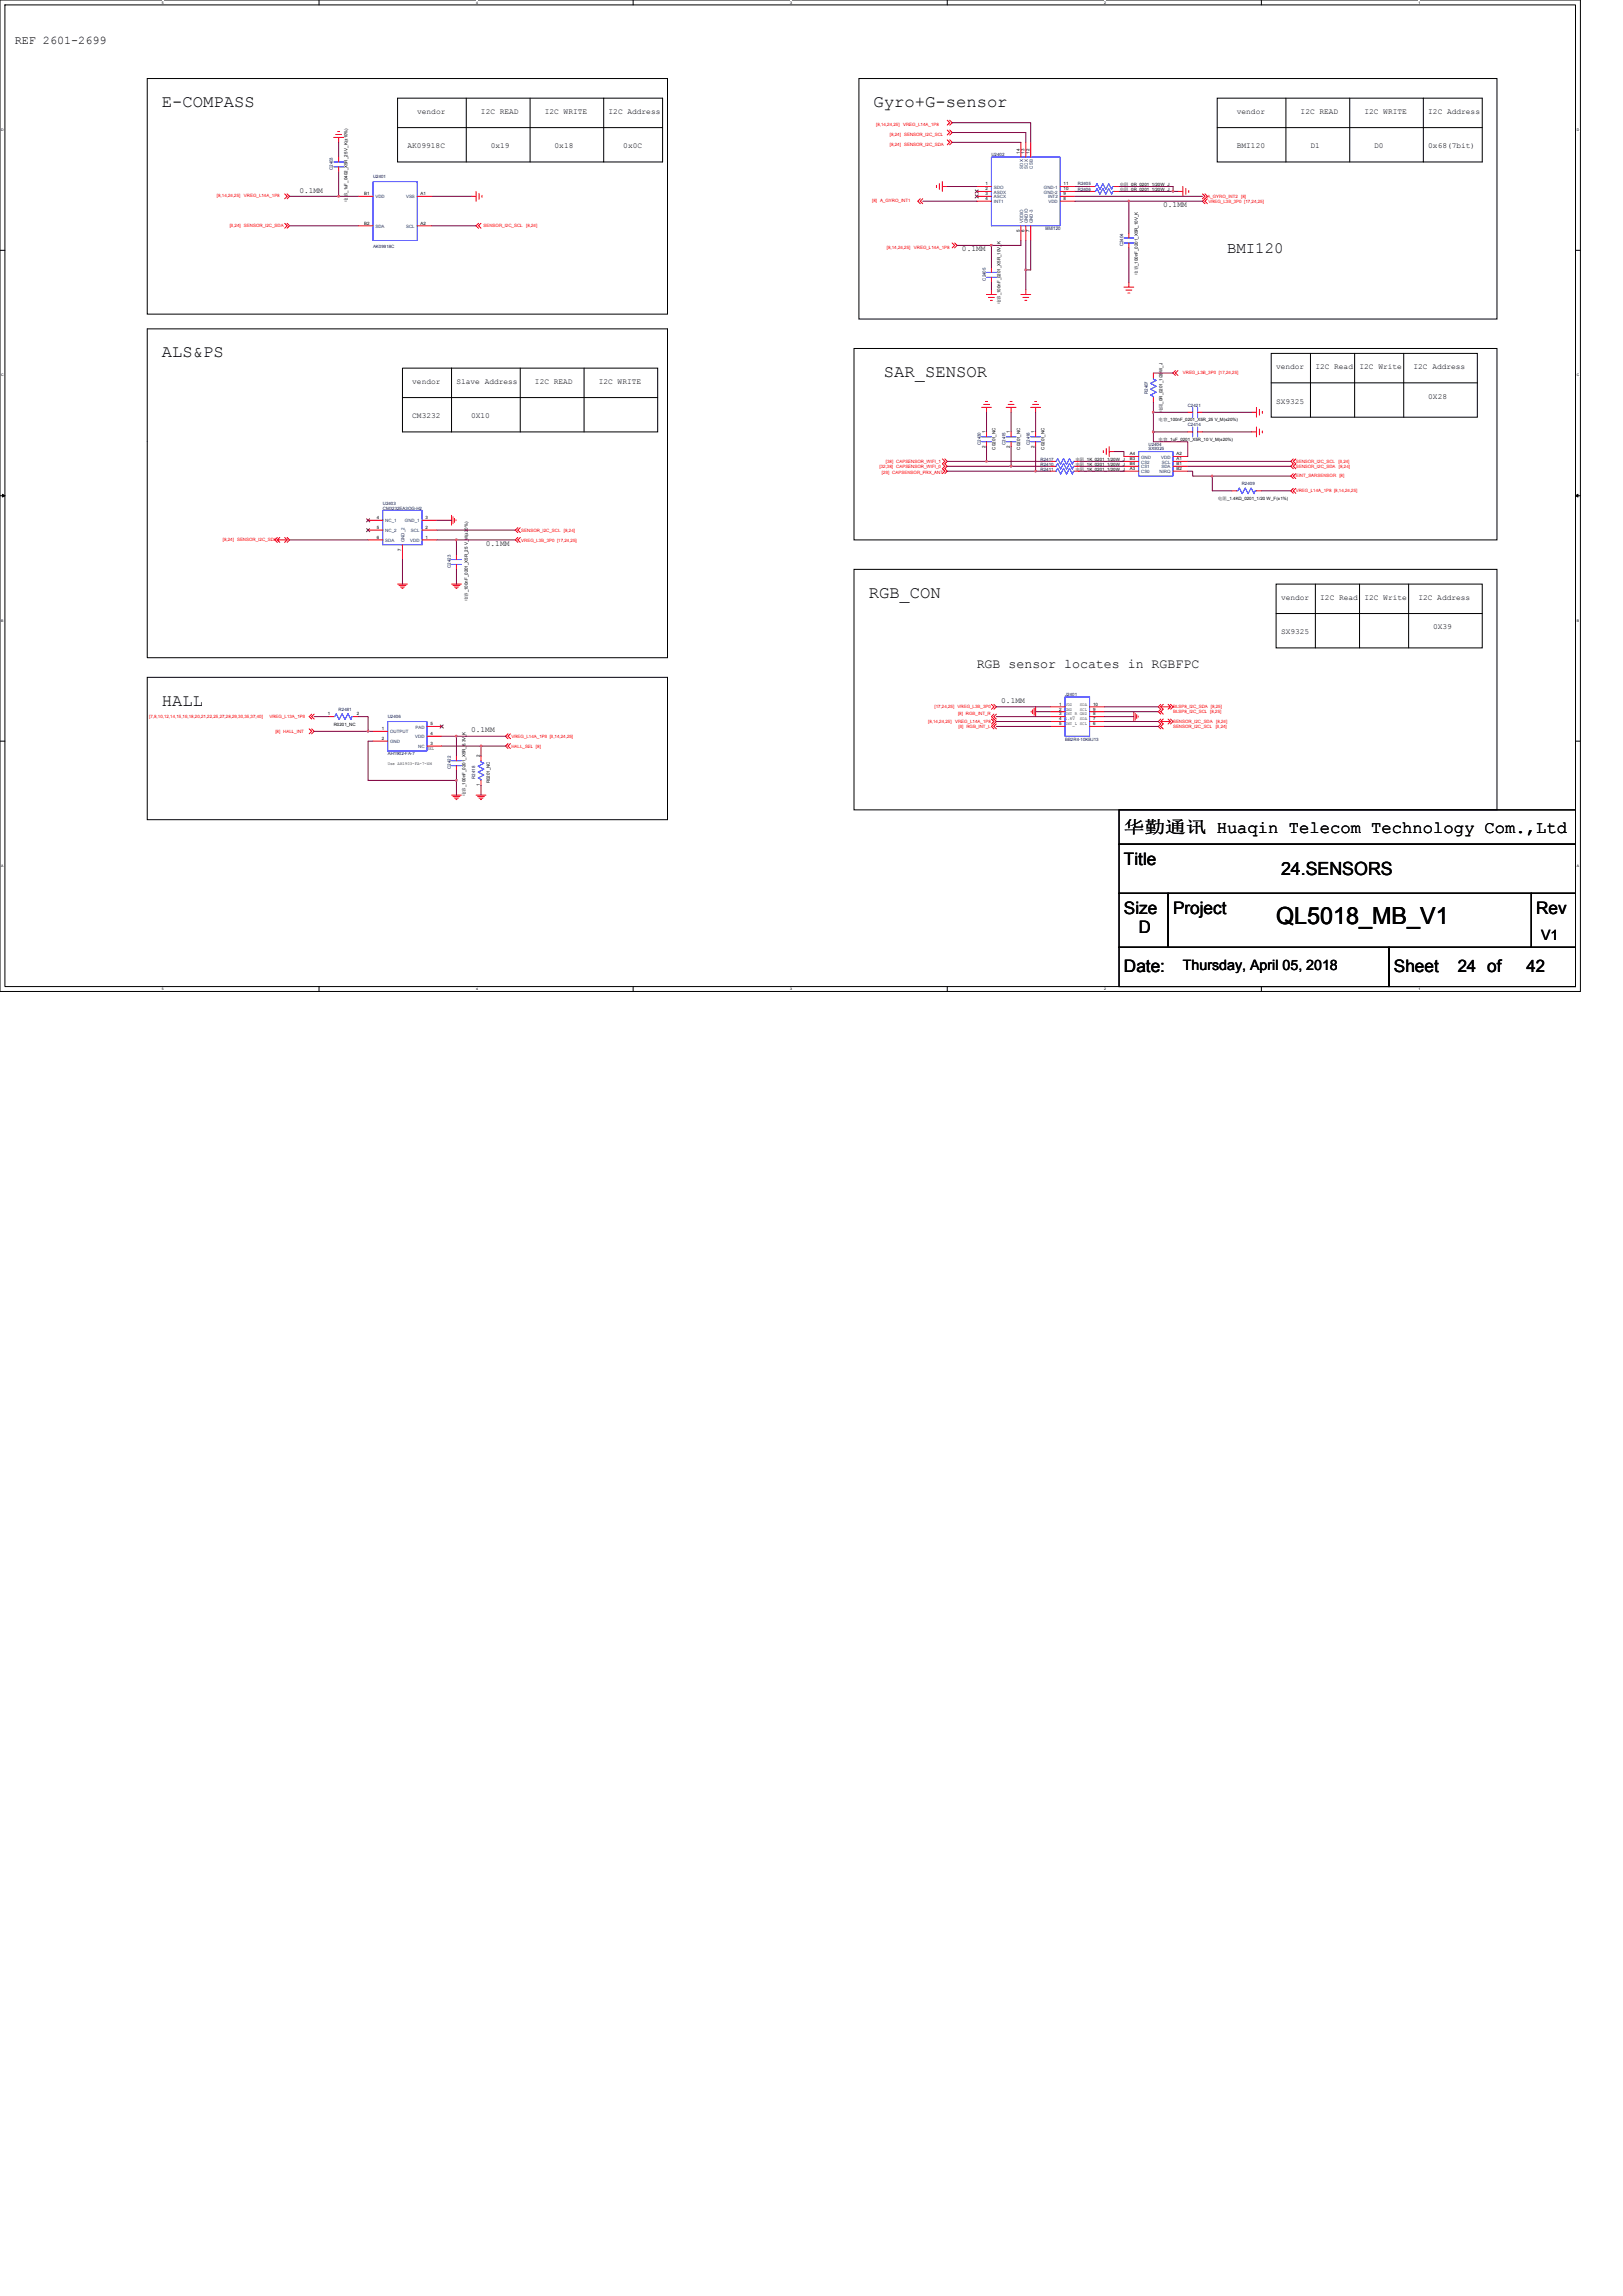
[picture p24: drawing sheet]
<svg xmlns="http://www.w3.org/2000/svg" width="210mm" height="297mm" viewBox="0 0 210 297" stroke-linecap="round" stroke-linejoin="round" font-family="sans-serif">
<defs><g id="words">
<text font-size="3" x="165.1" y="119.6">QL5018_MB_V1</text>
<text font-size="2.3" x="165.7" y="113.2">24.SENSORS</text>
<g font-size="2.2">
<text x="21" y="13.8">E-COMPASS</text>
<text x="113" y="13.8">Gyro+G-sensor</text>
<text x="21" y="46.2">ALS&amp;PS</text>
<text x="114.4" y="48.8">SAR_SENSOR</text>
<text x="112.4" y="77.3">RGB_CON</text>
<text x="21" y="91.3">HALL</text>
<text x="145.4" y="107.8">华勤通讯 Huaqin Telecom Technology Com.,Ltd</text>
<text x="145.4" y="111.8">Title</text>
<text x="145.4" y="118.2">Size</text>
<text x="151.8" y="118.2">Project</text>
<text x="198.8" y="118.2">Rev</text>
<text x="145.4" y="125.8">Date:</text>
<text x="147.3" y="120.7">D</text>
<text x="180.3" y="125.8">Sheet</text>
<text x="188.6" y="125.8">24 of</text>
<text x="197.5" y="125.8">42</text>
</g>
<text font-size="2" x="158.7" y="32.7">BMI120</text>
<g font-size="1.8">
<text x="153" y="125.5">Thursday, April 05, 2018</text>
<text x="199.4" y="121.7">V1</text>
</g>
<text font-size="1.7" x="126.4" y="86.4">RGB sensor locates in RGBFPC</text>
<text font-size="1.5" x="1.9" y="5.7">REF 2601-2699</text>
<g font-size="1">
<text x="54" y="14.8">vendor</text>
<text x="62.2" y="14.8">I2C READ</text>
<text x="70.5" y="14.8">I2C WRITE</text>
<text x="78.7" y="14.8">I2C Address</text>
<text x="160" y="14.8">vendor</text>
<text x="168.3" y="14.8">I2C READ</text>
<text x="176.5" y="14.8">I2C WRITE</text>
<text x="184.8" y="14.8">I2C Address</text>
<text x="52.7" y="19.2">AK09918C</text>
<text x="63.5" y="19.2">0x19</text>
<text x="71.8" y="19.2">0x18</text>
<text x="80.6" y="19.2">0x0C</text>
<text x="160" y="19.2">BMI120</text>
<text x="169.5" y="19.2">D1</text>
<text x="177.8" y="19.2">D0</text>
<text x="184.8" y="19.2">0x68(7bit)</text>
<text x="38.7" y="24.9">0.1MM</text>
<text x="150.5" y="26.8">0.1MM</text>
<text x="124.5" y="32.5">0.1MM</text>
<text x="165.1" y="47.8">vendor</text>
<text x="170.2" y="47.8">I2C Read</text>
<text x="175.9" y="47.8">I2C Write</text>
<text x="182.9" y="47.8">I2C Address</text>
<text x="53.3" y="49.7">vendor</text>
<text x="59.1" y="49.7">Slave Address</text>
<text x="69.2" y="49.7">I2C READ</text>
<text x="77.5" y="49.7">I2C WRITE</text>
<text x="165.1" y="52.2">SX9325</text>
<text x="184.8" y="51.6">0X28</text>
<text x="53.3" y="54.1">CM3232</text>
<text x="61" y="54.1">0X10</text>
<text x="62.9" y="70.6">0.1MM</text>
<text x="165.7" y="77.6">vendor</text>
<text x="170.8" y="77.6">I2C Read</text>
<text x="176.5" y="77.6">I2C Write</text>
<text x="183.5" y="77.6">I2C Address</text>
<text x="165.7" y="82.1">SX9325</text>
<text x="185.4" y="81.4">0X39</text>
<text x="61" y="94.8">0.1MM</text>
<text x="129.5" y="91">0.1MM</text>
</g>
<g font-size=".6" fill="#f00">
<text x="113.3" y="16.3">[8,14,24,25]</text>
<text x="115.1" y="17.6">[8,24]</text>
<text x="116.8" y="16.3">VREG_L14A_1P8</text>
<text x="117" y="17.6">SENSOR_I2C_SCL</text>
<text x="115.1" y="18.8">[8,24]</text>
<text x="117" y="18.8">SENSOR_I2C_SDA</text>
<text x="28.1" y="25.5">[8,14,24,25]</text>
<text x="29.7" y="29.3">[8,24]</text>
<text x="31.6" y="29.3">SENSOR_I2C_SDA</text>
<text x="31.6" y="25.5">VREG_L14A_1P8</text>
<text x="62.5" y="29.3">SENSOR_I2C_SCL</text>
<text x="68.1" y="29.3">[8,24]</text>
<text x="112.8" y="26.1">[8] A_GYRO_INT1</text>
<text x="156.2" y="25.6">A_GYRO_INT2</text>
<text x="156.3" y="26.3">VREG_L3B_3P0 [17,24,25]</text>
<text x="160.6" y="25.6">[8]</text>
<text x="114.7" y="32.2">[8,14,24,25]</text>
<text x="118.2" y="32.2">VREG_L14A_1P8</text>
<text x="153" y="48.4">VREG_L3B_3P0 [17,24,25]</text>
<text x="114.6" y="59.9">[38] CAPSENSOR_WIFI_1</text>
<text x="167.6" y="59.9">SENSOR_I2C_SCL</text>
<text x="173.2" y="59.9">[8,24]</text>
<text x="113.8" y="60.5">[32,38] CAPSENSOR_WIFI_0</text>
<text x="114.1" y="61.4">[29] CAPSENSOR_PRX_ANT</text>
<text x="167.6" y="60.5">SENSOR_I2C_SDA</text>
<text x="167.6" y="61.8">EINT_SARSENSOR</text>
<text x="167.6" y="63.7">VREG_L14A_1P8 [8,14,24,25]</text>
<text x="173.2" y="60.5">[8,24]</text>
<text x="173.3" y="61.8">[8]</text>
<text x="28.8" y="70">[8,24]</text>
<text x="30.7" y="70">SENSOR_I2C_SDA</text>
<text x="67.4" y="70.1">VREG_L3B_3P0 [17,24,25]</text>
<text x="67.4" y="68.8">SENSOR_I2C_SCL</text>
<text x="73" y="68.8">[8,24]</text>
<text x="19.3" y="92.9">[7,8,10,12,14,15,16,18,20,21,22,25,27,28,29,30,35,37,40]</text>
<text x="34.9" y="92.9">VREG_L13A_1P8</text>
<text x="35.6" y="94.8">[8] HALL_INT</text>
<text x="66.2" y="95.4">VREG_L14A_1P8 [8,14,24,25]</text>
<text x="120.1" y="93.5">[8,14,24,25]</text>
<text x="120.9" y="91.6">[17,24,25]</text>
<text x="123.6" y="93.5">VREG_L14A_1P8</text>
<text x="123.9" y="91.6">VREG_L3B_3P0</text>
<text x="124" y="92.5">[8] RGB_INT_R</text>
<text x="124" y="94.1">[8] RGB_INT_L</text>
<text x="151.8" y="92.2">BLSP8_I2C_SCL [8,25]</text>
<text x="151.8" y="91.6">BLSP8_I2C_SDA [8,25]</text>
<text x="151.8" y="94.1">SENSOR_I2C_SCL</text>
<text x="151.8" y="93.5">SENSOR_I2C_SDA</text>
<text x="157.3" y="94.1">[8,24]</text>
<text x="157.4" y="93.5">[8,24]</text>
<text x="66.2" y="96.8">HALL_SEL [8]</text>
</g>
<g font-size=".6" fill="#000080">
<text x="43.1" y="22" transform="rotate(-90 43.1 22)">C2403</text>
<text x="48.3" y="23.1">U2401</text>
<text x="128.3" y="20.2">U2402</text>
<text x="139.4" y="23.9">R2405</text>
<text x="135.3" y="29.8">BMI120</text>
<text x="139.4" y="24.7">R2406</text>
<text x="48.3" y="32">AK09918C</text>
<text x="145.3" y="31.9" transform="rotate(-90 145.3 31.9)">C2404</text>
<text x="127.5" y="36.3" transform="rotate(-90 127.5 36.3)">C2405</text>
<text x="148.5" y="51" transform="rotate(-90 148.5 51)">R2407</text>
<text x="153.7" y="52.6">C2421</text>
<text x="126.9" y="57.6" transform="rotate(-90 126.9 57.6)">C2430</text>
<text x="130.1" y="57.6" transform="rotate(-90 130.1 57.6)">C2415</text>
<text x="133.2" y="57.6" transform="rotate(-90 133.2 57.6)">C2416</text>
<text x="134.6" y="59.6">R2417</text>
<text x="148.6" y="58.2">SX9325</text>
<text x="148.6" y="57.7">U2404</text>
<text x="153.7" y="55.2">C2414</text>
<text x="49.5" y="65.3">U2403</text>
<text x="49.5" y="66">CM3232EA3OG-H2</text>
<text x="134.6" y="60.2">R2410</text>
<text x="134.6" y="60.9">R2411</text>
<text x="160.7" y="62.8">R2409</text>
<text x="58.3" y="73.5" transform="rotate(-90 58.3 73.5)">C2423</text>
<text x="43.8" y="92">R2481</text>
<text x="50.2" y="92.9">U2406</text>
<text x="137.8" y="90.1">J2401</text>
<text x="137.8" y="95.8">BB2R4-10KBJ13</text>
<text x="50.2" y="97.7">AH1902-FA-7</text>
<text x="58.3" y="99.5" transform="rotate(-90 58.3 99.5)">C2422</text>
<text x="61.5" y="100.8" transform="rotate(-90 61.5 100.8)">R2418</text>
</g>
<g font-size=".6">
<text x="127.5" y="24">1</text>
<text x="131.9" y="19.9" transform="rotate(-90 131.9 19.9)">14</text>
<text x="132.6" y="19.9" transform="rotate(-90 132.6 19.9)">13</text>
<text x="133.2" y="19.9" transform="rotate(-90 133.2 19.9)">12</text>
<text x="137.6" y="24">11</text>
<text x="45" y="26.1" transform="rotate(-90 45 26.1)">电容_1uF_0402_X5R_25 V_K(±10%)</text>
<text x="47.1" y="25.3">B1</text>
<text x="47.1" y="29.1">B2</text>
<text x="54.4" y="29.1">A2</text>
<text x="54.4" y="25.3">A1</text>
<text x="127.5" y="24.6">2</text>
<text x="127.5" y="25.3">3</text>
<text x="127.5" y="25.9">4</text>
<text x="131.9" y="30" transform="rotate(-90 131.9 30)">5</text>
<text x="132.6" y="30" transform="rotate(-90 132.6 30)">6</text>
<text x="133.2" y="30" transform="rotate(-90 133.2 30)">7</text>
<text x="137.6" y="25.9">8</text>
<text x="137.6" y="25.3">9</text>
<text x="137.6" y="24.6">10</text>
<text x="144.9" y="24">电阻_0R_0201_1/20W_J</text>
<text x="144.9" y="24.7">电阻_0R_0201_1/20W_J</text>
<text x="147.2" y="35.6" transform="rotate(-90 147.2 35.6)">电容_100nF_0201_X5R_10V_K</text>
<text x="129.4" y="39.4" transform="rotate(-90 129.4 39.4)">电容_100nF_0201_X5R_10V_K</text>
<text x="150.4" y="53.4" transform="rotate(-90 150.4 53.4)">电阻_0R_0201_1/20W_J</text>
<text x="127.5" y="57.9" transform="rotate(-90 127.5 57.9)">2</text>
<text x="127.5" y="56.1" transform="rotate(-90 127.5 56.1)">1</text>
<text x="128.8" y="58.2" transform="rotate(-90 128.8 58.2)">C0201_NC</text>
<text x="130.7" y="57.9" transform="rotate(-90 130.7 57.9)">2</text>
<text x="130.7" y="56.1" transform="rotate(-90 130.7 56.1)">1</text>
<text x="132" y="58.2" transform="rotate(-90 132 58.2)">C0201_NC</text>
<text x="133.8" y="57.9" transform="rotate(-90 133.8 57.9)">2</text>
<text x="133.8" y="56.1" transform="rotate(-90 133.8 56.1)">1</text>
<text x="135.1" y="58.2" transform="rotate(-90 135.1 58.2)">C0201_NC</text>
<text x="139.1" y="59.6">电阻_1K_0201_1/20W_J</text>
<text x="146.2" y="59.5">B3</text>
<text x="146.2" y="58.9">A4</text>
<text x="149.9" y="57.1">电容_1uF_0201_X5R_10 V_M(±20%)</text>
<text x="149.9" y="54.5">电容_100nF_0201_X5R_25 V_M(±20%)</text>
<text x="152.2" y="58.9">A2</text>
<text x="152.2" y="59.5">A1</text>
<text x="139.1" y="60.2">电阻_1K_0201_1/20W_J</text>
<text x="139.1" y="60.9">电阻_1K_0201_1/20W_J</text>
<text x="146.2" y="60.2">B4</text>
<text x="146.2" y="60.8">A3</text>
<text x="152.2" y="60.2">B1</text>
<text x="152.2" y="60.8">B2</text>
<text x="157.6" y="64.7">电阻_1.4KΩ_0201_1/20 W_F(±1%)</text>
<text x="48.8" y="67.2">4</text>
<text x="48.8" y="69.7">6</text>
<text x="48.8" y="68.4">5</text>
<text x="51.9" y="71.2" transform="rotate(-90 51.9 71.2)">7</text>
<text x="55.1" y="69.7">1</text>
<text x="55.1" y="67.2">3</text>
<text x="55.1" y="68.4">2</text>
<text x="60.5" y="77.8" transform="rotate(-90 60.5 77.8)">电容_100nF_0201_X5R_25 V_M(±20%)</text>
<text x="42.4" y="92.6">1</text>
<text x="43.2" y="93.9">R0201_NC</text>
<text x="46.2" y="92.6">2</text>
<text x="49.4" y="94.5">1</text>
<text x="49.4" y="95.7">2</text>
<text x="55.7" y="95.1">4</text>
<text x="55.7" y="93.8">5</text>
<text x="137" y="91.3">1</text>
<text x="137" y="91.9">2</text>
<text x="137" y="92.6">3</text>
<text x="137" y="93.2">4</text>
<text x="137" y="93.8">5</text>
<text x="137.8" y="91.3">VDD</text>
<text x="137.8" y="91.9">GND</text>
<text x="137.8" y="93.2">1.8V</text>
<text x="137.8" y="92.6">INT_R GND</text>
<text x="137.8" y="93.8">INT_L SCL</text>
<text x="139.7" y="91.3">SDA</text>
<text x="139.7" y="91.9">SCL</text>
<text x="139.7" y="93.2">SDA</text>
<text x="141.4" y="93.8">6</text>
<text x="141.4" y="93.2">7</text>
<text x="141.4" y="92.6">8</text>
<text x="141.4" y="91.9">9</text>
<text x="141.4" y="91.3">10</text>
<text x="50.2" y="98.9">Use AH1903-FA-7-XM</text>
<text x="55.2" y="97">SEL</text>
<text x="55.7" y="96.4">3</text>
<text x="62.1" y="101.7" transform="rotate(-90 62.1 101.7)">1</text>
<text x="62.1" y="98" transform="rotate(-90 62.1 98)">2</text>
<text x="63.4" y="101.3" transform="rotate(-90 63.4 101.3)">R0201_NC</text>
<text x="60.2" y="103" transform="rotate(-90 60.2 103)">电容_100nF_0201_X5R_6.3V_K</text>
</g>
<g font-size=".6" fill="#004080">
<text x="132.4" y="21.8" transform="rotate(-90 132.4 21.8)">SDX</text>
<text x="133" y="21.8" transform="rotate(-90 133 21.8)">SCX</text>
<text x="133.6" y="21.8" transform="rotate(-90 133.6 21.8)">CSB</text>
<text x="48.6" y="25.7">VDD</text>
<text x="48.6" y="29.5">SDA</text>
<text x="52.5" y="29.5">SCL</text>
<text x="52.5" y="25.7">VSS</text>
<text x="128.6" y="24.4">SDO</text>
<text x="128.6" y="25">ASDX</text>
<text x="128.6" y="25.7">ASCX</text>
<text x="128.6" y="26.3">INT1</text>
<text x="132.4" y="28.9" transform="rotate(-90 132.4 28.9)">VDDIO</text>
<text x="133" y="28.9" transform="rotate(-90 133 28.9)">GNDIO</text>
<text x="133.6" y="28.9" transform="rotate(-90 133.6 28.9)">GND-3</text>
<text x="135.1" y="25">GND-2</text>
<text x="135.1" y="24.4">GND-1</text>
<text x="135.6" y="25.7">INT2</text>
<text x="135.6" y="26.3">VDD</text>
<text x="147.6" y="60">CS2</text>
<text x="147.6" y="59.3">GND</text>
<text x="150.2" y="59.3">VDD</text>
<text x="150.3" y="60">SCL</text>
<text x="147.6" y="60.6">CS1</text>
<text x="147.6" y="61.2">CS0</text>
<text x="150" y="61.2">NIRQ</text>
<text x="150.3" y="60.6">SDA</text>
<text x="49.8" y="67.6">NC_1</text>
<text x="49.8" y="70.1">SDA</text>
<text x="49.8" y="68.9">NC_2</text>
<text x="52.3" y="70.2" transform="rotate(-90 52.3 70.2)">GND_2</text>
<text x="52.4" y="67.6">GND_1</text>
<text x="53.1" y="70.1">VDD</text>
<text x="53.2" y="68.9">SCL</text>
<text x="50.5" y="94.9">OUTPUT</text>
<text x="53.7" y="95.5">VDD</text>
<text x="53.8" y="94.3">PAD</text>
<text x="50.5" y="96.2">GND</text>
<text x="54.1" y="96.8">NC</text>
</g>
<g font-size=".5">
<text x="21" y=".5">5</text>
<text x="61.6" y=".5">4</text>
<text x="102.2" y=".5">3</text>
<text x="142.9" y=".5">2</text>
<text x="183.5" y=".5">1</text>
<text x=".2" y="16.9">D</text>
<text x="204" y="16.9">D</text>
<text x=".2" y="48.7">C</text>
<text x="204" y="48.7">C</text>
<text x=".2" y="80.4">B</text>
<text x="204" y="80.4">B</text>
<text x=".2" y="112.2">A</text>
<text x="204" y="112.2">A</text>
<text x="21" y="128.1">5</text>
<text x="61.6" y="128.1">4</text>
<text x="102.2" y="128.1">3</text>
<text x="142.9" y="128.1">2</text>
<text x="183.5" y="128.1">1</text>
</g>
</g></defs>
<path d="M0 0h204.5v128.3h-204.5zM.6 .6h203.2v127h-203.2z" fill="none" stroke="#000" stroke-width=".13"/>
<g fill="#fff">
<path d="M21 .1h.2v.5h-.2z"/>
<path d="M21 127.7h.2v.5h-.2z"/>
</g>
<path d="M41.3 0v.6M41.3 127.6v.7" fill="none" stroke="#000" stroke-width=".13"/>
<g fill="#fff">
<path d="M61.6 .1h.2v.5h-.2z"/>
<path d="M61.6 127.7h.2v.5h-.2z"/>
</g>
<path d="M81.9 0v.6M81.9 127.6v.7" fill="none" stroke="#000" stroke-width=".13"/>
<g fill="#fff">
<path d="M102.2 .1h.3v.5h-.3z"/>
<path d="M102.2 127.7h.3v.5h-.3z"/>
</g>
<path d="M122.6 0v.6M122.6 127.6v.7" fill="none" stroke="#000" stroke-width=".13"/>
<g fill="#fff">
<path d="M142.9 .1h.2v.5h-.2z"/>
<path d="M142.9 127.7h.2v.5h-.2z"/>
</g>
<path d="M163.2 0v.6M163.2 127.6v.7" fill="none" stroke="#000" stroke-width=".13"/>
<g fill="#fff">
<path d="M183.5 .1h.3v.5h-.3z"/>
<path d="M183.5 127.7h.3v.5h-.3z"/>
<path d="M.2 16.5h.3v.5h-.3z"/>
<path d="M204 16.5h.3v.5h-.3z"/>
<path d="M.2 48.3h.3v.5h-.3z"/>
<path d="M204 48.3h.3v.5h-.3z"/>
</g>
<path d="M0 32.4h.6M203.8 32.4h.7" fill="none" stroke="#000" stroke-width=".13"/>
<g fill="#fff">
<path d="M.2 80h.3v.5h-.3z"/>
<path d="M204 80h.3v.5h-.3z"/>
</g>
<path d="M0 64.1h.6M203.8 64.1h.7" fill="none" stroke="#000" stroke-width=".13"/>
<path d="M.3 63.9l.3 .2-.3 .2zM203.8 64.1l.4-.2v.4z" fill="#000" stroke="#000" stroke-width=".13"/>
<g fill="#fff">
<path d="M.2 111.8h.2v.5h-.2z"/>
<path d="M204 111.8h.3v.5h-.3z"/>
</g>
<g fill="none" stroke="#000" stroke-width=".13">
<path d="M19 10.2h67.4v30.4h-67.4zM51.4 12.7h26.7v8.3h-26.7zM51.4 16.5h34.3M60.3 12.7v8.3M68.6 12.7v8.3M78.1 12.7h7.6v8.3h-7.6M111.1 10.2h82.6v31.1h-82.6zM157.5 12.7h26.6v8.3h-26.6zM157.5 16.5h34.3M166.4 12.7v8.3M174.6 12.7v8.3M184.1 12.7h7.7v8.3h-7.7"/>
<path d="M19 42.5h67.4v42.6h-67.4zM58.4 47.6h26.7v8.3h-26.7zM58.4 47.6h-6.3v8.3h6.3M67.3 47.6v8.3M75.6 47.6v8.3M85.1 51.4h-33M110.5 45.1h83.2v24.7h-83.2zM164.5 45.7h26.6v8.3h-26.6zM164.5 49.5h26.6M169.5 45.7v8.3M175.3 45.7v8.3M181.6 45.7v8.3"/>
<path d="M110.5 73.7h83.2v31.1h-83.2zM165.1 75.6h26.7v8.2h-26.7zM165.1 79.4h26.7M170.2 75.6v8.2M175.9 75.6v8.2M182.2 75.6v8.2M0 95.9h.6M19 87.6h67.4v18.4h-67.4zM203.8 95.9h.7M144.8 109.2h59v6.4h-59zM144.8 104.8h59v4.4h-59zM144.8 115.6h6.3v7h-6.3z"/>
<path d="M151.1 115.6h47v7h-47zM198.1 115.6h5.7v7h-5.7zM144.8 122.6h34.9v5h-34.9zM179.7 122.6h24.1v5h-24.1z"/>
</g>
<g fill="none" stroke="#f00" stroke-width=".13">
<path d="M43.2 17.8h1.3M43.4 17.4h.8M43.7 17h.2M43.8 17.8v.6M122.6 18.1l.3 .3-.3 .3M122.6 16.8l.3 .3-.3 .4M122.6 15.6l.3 .3-.3 .3M122.9 18.1l.3 .3-.3 .3M122.9 16.8l.3 .3-.3 .4M122.9 15.6l.3 .3-.3 .3M132.1 18.4v1.9M132.7 18.4v1.9"/>
<path d="M133.3 18.4v1.9M36.8 28.9l.3 .3-.3 .3M36.8 25.1l.3 .3-.3 .3M37.1 28.9l.4 .3-.4 .3M37.1 25.1l.4 .3-.4 .3M43.8 20.3v.7M43.8 21.6v.6M46.4 25.4h1.9M46.4 29.2h1.9M54 29.2h1.9M54 25.4h1.9M61 25.4h.6"/>
<path d="M61.6 24.8v1.2M61.9 28.9l-.3 .3 .3 .3M62 25v.8M62.2 28.9l-.3 .3 .3 .3M62.4 25.3v.2M119.1 25.7l-.4 .3 .4 .4M119.4 25.7l-.3 .3 .3 .4M121.2 24v.3M121.5 23.7v.8M121.9 24.1h.7M121.9 23.5v1.3M123.2 31.4l.3 .3-.3 .4"/>
<path d="M123.5 31.4l.3 .3-.3 .4M126.4 24.1h1.9M126.4 24.8h1.9M126.4 25.4h1.9M126.4 26h1.9M127.6 38.1h1.3M127.9 38.5h.8M128.1 38.9h.3M128.3 37.5v.6M128.3 34.6v.6M128.3 35.9v.6M132.1 29.2v1.9"/>
<path d="M132.1 38.1h1.3M132.3 38.5h.8M132.6 38.9h.2M132.7 37.5v.6M132.7 29.2v1.9M133.3 29.2v1.9M137.2 26h1.9M137.2 25.4h1.9M137.2 24.8h1.9M137.2 24.1h1.9M141 24.1h.6M141 24.8h.6"/>
<path d="M144.1 24.1h.7M144.1 24.8h.7M145.4 37.1h1.3M145.7 37.5h.7M145.9 37.9h.3M146 30.2v.6M146 31.4v.7M146.1 36.5v.6M152.4 24.8h.6M153 24.1v1.3M153.4 24.4v.7M153.8 24.6v.3"/>
<path d="M155.6 25.1l.3 .3-.3 .3M155.9 25.1l.3 .3-.6 .6 .3 .4M156.2 25.7l-.3 .3 .3 .4M121.9 59.4l.3 .3-.3 .3 .3 .3-.3 .3 .3 .4-.3 .3M122.2 59.4l.4 .3-.4 .3 .4 .3-.4 .3 .4 .4-.4 .3M127 52.7h1.3M127.3 52.3h.7M127.5 51.9h.3M127.6 55.9v.6M127.6 57.1v.7M127.6 52.7v.6M130.2 52.7h1.2"/>
<path d="M130.4 52.3h.8M130.7 51.9h.2M130.8 55.9v.6M130.8 57.1v.7M130.8 52.7v.6M133.4 52.7h1.2M133.6 52.3h.8M133.9 51.9h.2M134 55.9v.6M134 57.1v.7M134 52.7v.6M135.9 59.7h.6"/>
<path d="M139.1 59.7h.6M142.7 58.3v.2M143.1 58v.8M143.5 58.4h.6M143.5 57.8v1.3M145.4 59.7h1.9M145.4 59.1h1.9M149.2 51.4v.7M149.2 48.3v.6M151.8 59.1h1.9M151.8 59.7h1.9M152.1 47.9l-.3 .4 .3 .3"/>
<path d="M152.4 47.9l-.3 .4 .3 .3M153.7 55.9h.6M153.7 53.3h.6M154.9 55.9h.7M154.9 53.3h.7M161.9 53.3h.7M161.9 55.9h.7M162.6 52.7v1.3M162.6 55.2v1.3M162.9 53v.7M162.9 55.5v.8M163.3 53.2v.3"/>
<path d="M163.3 55.8v.2M167.3 59.4l-.3 .3 .3 .3-.3 .3 .3 .3M167.6 59.4l-.3 .3 .3 .3-.3 .3 .3 .3M35.9 69.5l-.3 .3 .3 .4M35.9 69.8l.3 .4M35.9 69.8h1.2M36.2 69.5l-.3 .3M36.8 69.5l.3 .3M37.1 69.8l-.3 .4M37.1 69.5l.4 .3-.4 .4M47.6 67.3h1.9M47.6 69.8h1.9"/>
<path d="M47.6 68.6h1.9M51.4 75.6h1.3M51.6 75.8h.9M51.8 75.9h.5M52 76.1h.1M52.1 70.5v1.9M54.6 69.8h1.9M54.6 68.6h1.9M54.6 67.3h1.9M58.4 75.6h1.3M58.4 66.7v1.2M58.6 75.8h.9"/>
<path d="M58.6 66.9v.9M58.8 75.9h.5M58.8 67.1v.5M59 76.1h.1M59 67.2v.2M59.1 71.8v.6M59.1 73v.7M67 69.5l-.3 .3 .3 .4M67 68.3l-.3 .3 .3 .3M67.3 69.5l-.3 .3 .3 .4M67.3 68.3l-.3 .3 .3 .3M135.9 60.3h.6"/>
<path d="M135.9 61h.6M139.1 60.3h.6M139.1 61h.6M145.4 60.3h1.9M145.4 61h1.9M151.8 60.3h1.9M151.8 61h1.9M159.4 63.5h.6M162.6 63.5h.6M167.3 61.3l-.3 .3 .3 .3M167.3 63.2l-.3 .3 .3 .3M167.6 61.3l-.3 .3 .3 .3"/>
<path d="M167.6 63.2l-.3 .3 .3 .3M40 94.3l.3 .3-.3 .3M40.3 92.4l-.3 .3 .3 .3M40.3 94.3l.3 .3-.3 .3M40.6 92.4l-.3 .3 .3 .3M42.5 92.7h.7M45.7 92.7h.7M48.3 94.6h1.9M48.3 95.9h1.9M55.2 96.5h2M55.2 95.2h2M55.2 94h2"/>
<path d="M59.1 97.8v.6M59.1 99.1v.6M62.2 97.8v.6M65.7 96.2l-.3 .3 .3 .3M65.7 94.9l-.3 .3 .3 .4M66 96.2l-.3 .3 .3 .3M66 94.9l-.3 .3 .3 .4M128.3 93l.3 .3-.3 .4M128.3 91.1l.3 .3-.3 .4M128.6 91.1l.3 .3-.3 .4M128.6 92.4l-.3 .3 .6 .6-.6 .7 .3 .3M128.9 93.7l-.3 .3 .3 .3"/>
<path d="M128.9 92.4l-.3 .3 .3 .3M133.4 92v.1M133.6 91.8v.5M133.8 91.6v.9M134 91.4v1.3M135.9 91.4h1.9M135.9 92.1h1.9M135.9 92.7h1.9M135.9 93.3h1.9M135.9 94h1.9M141 94h1.9M141 93.3h1.9"/>
<path d="M141 92.7h1.9M141 92.1h1.9M141 91.4h1.9M146.7 92.1v1.2M146.9 92.3v.9M147.1 92.5v.5M147.3 92.6v.2M150.2 91.4l.3 .4-.3 .3 .3 .3M150.2 93.3l.3 .4-.3 .3 .3 .3M150.2 91.1l-.3 .3 .3 .4-.3 .3 .3 .3M150.2 93l-.3 .3 .3 .4-.3 .3 .3 .3M150.2 91.4h1.2"/>
<path d="M150.2 93.3h1.2M150.5 91.1l-.3 .3M150.5 93l-.3 .3M151.1 91.1l.3 .3M151.1 93l.3 .3M151.4 91.1l.4 .3-.4 .4M151.4 93l.4 .3-.4 .4M151.4 91.4l-.3 .4M151.4 93.3l-.3 .4M58.4 102.9h1.3M58.6 103.1h.9M58.8 103.3h.5"/>
<path d="M59 103.4h.1M61.6 102.9h1.3M61.8 103.1h.9M62 103.3h.5M62.2 103.4h.1M62.2 101v.6"/>
</g>
<g fill="none" stroke="#00f" stroke-width=".13">
<path d="M43.2 21h1.2M43.2 21.6h1.2M43.8 21h.1M43.8 21.6h.1M48.3 29.2h.1M48.3 25.4h.1M48.3 23.5h5.7v7.6h-5.7zM54 29.2h.1M54 25.4h.1M127.6 35.2h1.3M127.6 35.9h1.3M128.3 26h.1"/>
<path d="M128.3 25.4h.1M128.3 24.8h.1M128.3 24.1h.1M128.3 20.3h8.9v8.9h-8.9zM128.3 35.2h.1M128.3 35.9h.1M132.1 20.3h.1M132.1 29.2h.1M132.7 20.3h.1M132.7 29.2h.1M133.3 20.3h.1M133.3 29.2h.1"/>
<path d="M137.2 24.1h.1M137.2 24.8h.1M137.2 25.4h.1M137.2 26h.1M141.6 24.1h.1M141.6 24.8h.1M141.6 24.1h.1l.2-.4 .4 .8 .4-.8 .4 .8 .3-.8 .4 .8 .2-.4h.1M141.6 24.8h.1l.2-.4 .4 .7 .4-.7 .4 .7 .3-.7 .4 .7 .2-.3h.1M144.1 24.1h.1M144.1 24.8h.1M145.4 30.8h1.3M145.4 31.4h1.3"/>
<path d="M146 30.8h.1M146 31.4h.1M127 56.5h1.3M127 57.1h1.3M127.6 56.5h.1M127.6 57.1h.1M130.2 56.5h1.2M130.2 57.1h1.2M130.8 56.5h.1M130.8 57.1h.1M133.3 56.5h1.3M133.3 57.1h1.3"/>
<path d="M134 56.5h.1M134 57.1h.1M136.5 59.7h.1M136.5 59.7h.2l.1-.4 .4 .8 .4-.8 .4 .8 .4-.8 .3 .8 .2-.4h.2M139.1 59.7h.1M147.3 58.4h4.5v3.2h-4.5zM149.2 48.9h.1M149.2 51.4h.1M149.2 48.9v.2l.4 .1-.8 .4 .8 .4-.8 .4 .8 .3-.8 .4 .4 .2v.1M154.3 55.9h.1M154.3 55.2v1.3M154.3 53.3h.1"/>
<path d="M154.3 52.7v1.3M154.9 55.2v1.3M154.9 55.9h.1M154.9 52.7v1.3M154.9 53.3h.1M49.5 66h5.1v4.5h-5.1zM58.4 72.4h1.3M58.4 73h1.3M59.1 72.4h.1M59.1 73h.1M136.5 60.3h.1M136.5 61h.1"/>
<path d="M136.5 60.3h.2l.1-.4 .4 .8 .4-.8 .4 .8 .4-.8 .3 .8 .2-.4h.2M136.5 61h.2l.1-.4 .4 .7 .4-.7 .4 .7 .4-.7 .3 .7 .2-.3h.2M139.1 60.3h.1M139.1 61h.1M160 63.5h.1M160 63.5h.1l.2-.4 .4 .8 .4-.8 .4 .8 .4-.8 .3 .8 .2-.4h.2M162.6 63.5h.1M43.2 92.7h.1l.2-.4 .4 .8 .4-.8 .3 .8 .4-.8 .4 .8 .1-.4h.2M43.2 92.7h.1M45.7 92.7h.1M50.2 95.9h.1M50.2 94.6h.1"/>
<path d="M50.2 93.3h5v3.9h-5zM55.2 94h.1M55.2 95.2h.1M55.2 96.5h.1M58.4 98.4h1.3M58.4 99.1h1.3M59.1 98.4h.1M59.1 99.1h.1M62.2 98.4h.1M62.2 98.4v.2l.4 .1-.8 .4 .8 .4-.8 .4 .8 .4-.8 .3 .4 .2v.2M137.8 90.2h3.2v5h-3.2zM62.2 101h.1"/>
</g>
<path d="M126.2 24.6l.4 .4M126.2 25.2l.4 .4M126.6 24.6l-.4 .4M126.6 25.2l-.4 .4M47.4 67.1l.4 .4M47.4 68.4l.4 .4M47.8 67.1l-.4 .4M47.8 68.4l-.4 .4M57 93.8l.4 .4M57.3 93.8l-.4 .4" fill="none" stroke="#804000" stroke-width=".13"/>
<g fill="none" stroke="#800040" stroke-width=".13">
<path d="M43.8 18.4v1.9M123.2 15.9h10.1v2.5M123.2 17.1h9.5v1.3M123.2 18.4h8.9M37.5 29.2h8.9M37.5 25.4h6.3M43.8 22.2v3.2M43.8 25.4h2.6M55.9 25.4h5.1M55.9 29.2h5.7M119.4 26h7M122.6 24.1h3.8"/>
<path d="M123.8 31.7h4.5M128.3 36.5v1M128.3 31.7v2.9M132.1 31.1v.6h-3.8M132.7 31.1v3.8M132.7 34.9v2.6M133.3 31.1v3.8h-.6M139.1 26h6.9M139.1 25.4h16.5M139.1 24.8h1.9M139.1 24.1h1.9M144.8 24.8h7"/>
<path d="M144.8 24.1h7v.7M146 32.1v4.4M146 26h9.6M146.1 26v4.2M151.8 24.8h.6M122.6 59.7h5M127.6 59.7h8.3M127.6 57.8v1.9M127.6 53.3v2.6M130.8 53.3v2.6M130.8 57.8v2.5M134 53.3v2.6"/>
<path d="M134 57.8v3.2M139.7 59.7h5.7M144.1 58.4h1.3v.7M149.2 55.9v1.3l4.5-.1v2M149.2 52.1v3.8M149.2 55.9h4.5M149.2 53.3h4.5M149.2 48.3h2.6M153.7 59.7h13.3M155.6 53.3h6.3M155.6 55.9h6.3M37.5 69.8h10.1"/>
<path d="M52.1 72.4v3.2M56.5 67.3h1.9M56.5 69.9h2.6M56.5 68.6h10.2M59.1 69.9v1.9M59.1 69.8h7.6M59.1 73.7v1.9M122.6 60.3h8.2M122.6 61h11.4M130.8 60.3h5.1M134 61h1.9M139.7 60.3h5.7"/>
<path d="M139.7 61h5.7M153.7 60.3h13.3M153.7 61h.6v.6h2.5M156.8 61.6v1.9h2.6M156.8 61.6h10.2M163.2 63.5h3.8M40.6 92.7h1.9M40.6 94.6h7M46.4 92.7h1.2v1.9h.7M48.3 95.9h-.7v5.1h11.5M57.1 95.2h8.3M57.1 96.5h5.1"/>
<path d="M59.1 99.7v1.3M59.1 95.3v2.5M62.2 96.5v1.3M62.2 96.5h3.2M128.9 94h7M128.9 93.3h7M128.9 91.4h7M128.9 92.7h7M134 92.1h1.9M142.9 92.1h7M142.9 91.4h7M142.9 92.7h3.8"/>
<path d="M142.9 94h7M142.9 93.3h7M59.1 101v1.9M62.2 101.6v1.3"/>
</g>
<g fill="#f0f" stroke="#f0f" stroke-width=".13">
<path d="M128.2 31.7h.1v.1h-.1z" fill-rule="evenodd"/>
<path d="M132.6 34.8h.2v.2h-.2z" fill-rule="evenodd"/>
<path d="M146 25.9h.1v.2h-.1z" fill-rule="evenodd"/>
<path d="M59 95.2h.1v.1h-.1z" fill-rule="evenodd"/>
<path d="M59 100.9h.1v.1h-.1z" fill-rule="evenodd"/>
<path d="M47.5 94.5h.2v.2h-.2z" fill-rule="evenodd"/>
<path d="M151.7 24.7h.1v.1h-.1z" fill-rule="evenodd"/>
<path d="M59 69.8h.1v.1h-.1z" fill-rule="evenodd"/>
<path d="M149.1 55.8h.2v.1h-.2z" fill-rule="evenodd"/>
<path d="M149.1 53.2h.2v.2h-.2z" fill-rule="evenodd"/>
<path d="M156.7 61.5h.2v.2h-.2z" fill-rule="evenodd"/>
<path d="M130.7 60.2h.2v.2h-.2z" fill-rule="evenodd"/>
<path d="M133.9 60.9h.2v.1h-.2z" fill-rule="evenodd"/>
<path d="M127.5 59.6h.2v.2h-.2z" fill-rule="evenodd"/>
<path d="M43.7 25.3h.2v.2h-.2z" fill-rule="evenodd"/>
<path d="M62.1 96.4h.2v.2h-.2z" fill-rule="evenodd"/>
<path d="M128.2 31.7h.1v.1h-.1z" fill-rule="evenodd"/>
<path d="M132.6 34.8h.2v.2h-.2z" fill-rule="evenodd"/>
<path d="M146 25.9h.1v.2h-.1z" fill-rule="evenodd"/>
<path d="M59 95.2h.1v.1h-.1z" fill-rule="evenodd"/>
<path d="M59 100.9h.1v.1h-.1z" fill-rule="evenodd"/>
<path d="M47.5 94.5h.2v.2h-.2z" fill-rule="evenodd"/>
<path d="M151.7 24.7h.1v.1h-.1z" fill-rule="evenodd"/>
<path d="M59 69.8h.1v.1h-.1z" fill-rule="evenodd"/>
<path d="M149.1 55.8h.2v.1h-.2z" fill-rule="evenodd"/>
<path d="M149.1 53.2h.2v.2h-.2z" fill-rule="evenodd"/>
<path d="M156.7 61.5h.2v.2h-.2z" fill-rule="evenodd"/>
<path d="M130.7 60.2h.2v.2h-.2z" fill-rule="evenodd"/>
<path d="M133.9 60.9h.2v.1h-.2z" fill-rule="evenodd"/>
<path d="M127.5 59.6h.2v.2h-.2z" fill-rule="evenodd"/>
<path d="M43.7 25.3h.2v.2h-.2z" fill-rule="evenodd"/>
<path d="M62.1 96.4h.2v.2h-.2z" fill-rule="evenodd"/>
</g>
<use href="#words"/>
</svg>
